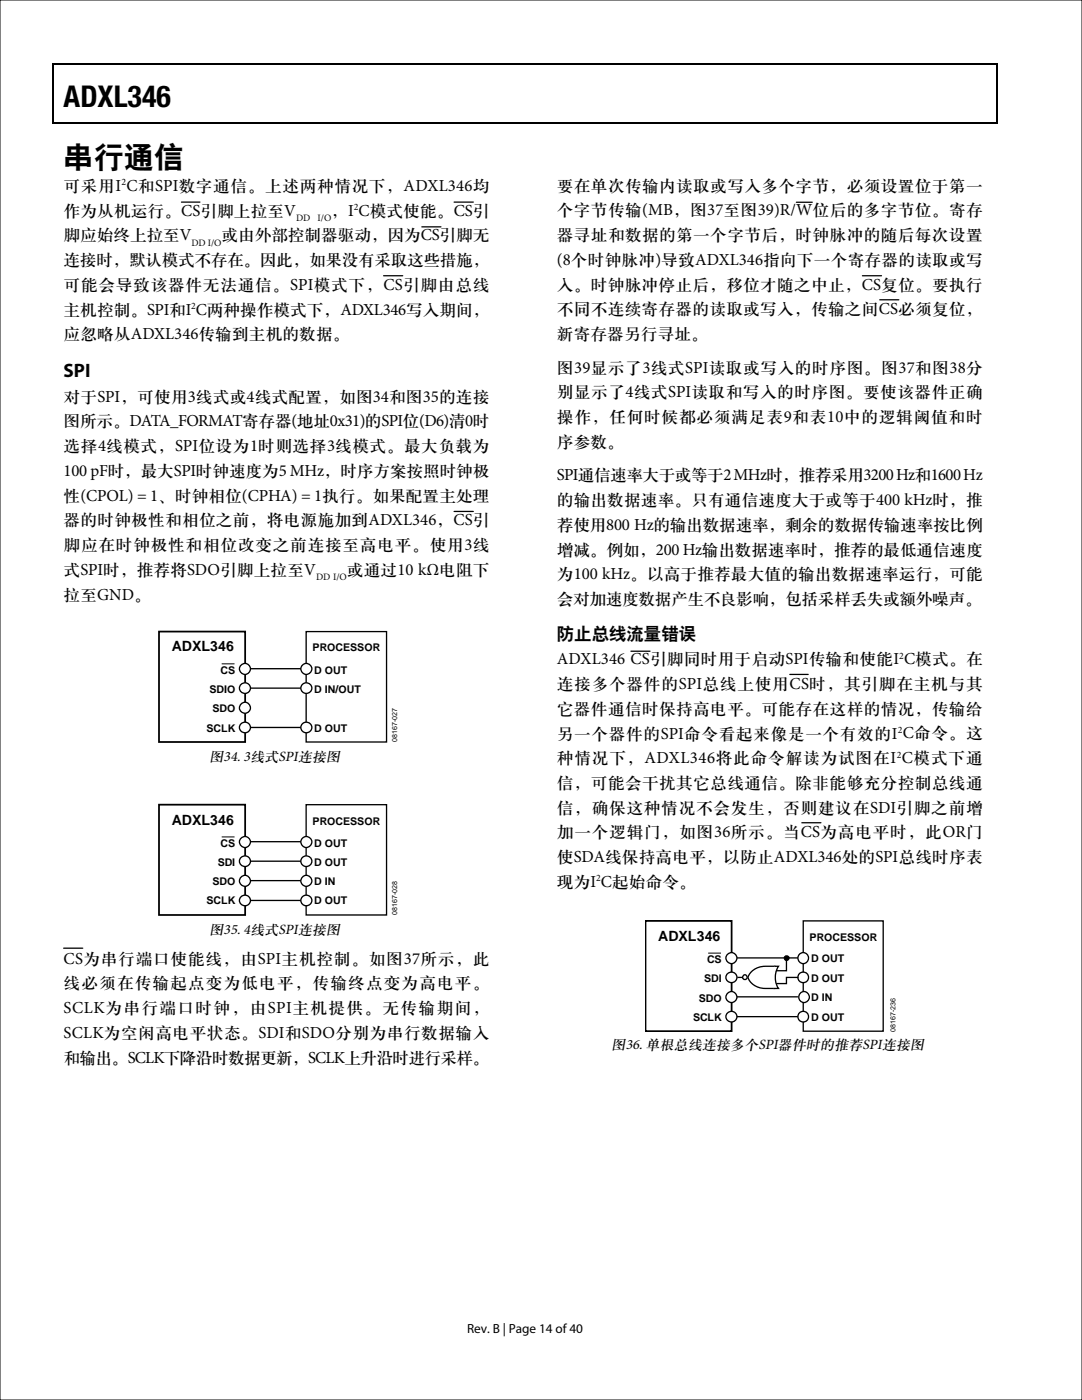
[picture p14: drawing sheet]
<svg xmlns="http://www.w3.org/2000/svg" width="216mm" height="279mm" viewBox="0 0 216 279" stroke-linecap="round" stroke-linejoin="round" font-family="sans-serif">
<defs><g id="words">
<text font-size="6" x="12.7" y="21.3">ADXL346</text>
<text font-size="6" fill="#080103" x="12.7" y="33.2">串行通信</text>
<text font-size="3.9" fill="#080103" x="12.7" y="75.2">SPI</text>
<text font-size="3.5" fill="#080103" x="111.1" y="127.6">防止总线流量错误</text>
<g font-size="3.4" fill="#080103">
<text x="12.7" y="38.1">可采用I C和SPI数字通信。上述两种情况下，ADXL346均</text>
<text x="111.1" y="38">要在单次传输内读取或写入多个字节，必须设置位于第一</text>
<text x="12.7" y="48">脚应始终上拉至V</text>
<text x="12.7" y="43">作为从机运行。CS引脚上拉至V</text>
<text x="44.2" y="48">或由外部控制器驱动，因为CS引脚无</text>
<text x="66.1" y="43">，I C模式使能。CS引</text>
<text x="111.1" y="43">个字节传输(MB，图37至图39)R/W位后的多字节位。寄存</text>
<text x="111.1" y="47.9">器寻址和数据的第一个字节后，时钟脉冲的随后每次设置</text>
<text x="12.7" y="52.9">连接时，默认模式不存在。因此，如果没有采取这些措施，</text>
<text x="111.1" y="52.8">(8个时钟脉冲)导致ADXL346指向下一个寄存器的读取或写</text>
<text x="12.7" y="57.9">可能会导致该器件无法通信。SPI模式下，CS引脚由总线</text>
<text x="111.1" y="57.8">入。时钟脉冲停止后，移位才随之中止，CS复位。要执行</text>
<text x="12.7" y="62.8">主机控制。SPI和I C两种操作模式下，ADXL346写入期间，</text>
<text x="111.1" y="62.7">不同不连续寄存器的读取或写入，传输之间CS必须复位，</text>
<text x="12.7" y="67.7">应忽略从ADXL346传输到主机的数据。</text>
<text x="111.1" y="67.7">新寄存器另行寻址。</text>
<text x="111.1" y="74.4">图39显示了3线式SPI读取或写入的时序图。图37和图38分</text>
<text x="12.7" y="80.1">对于SPI，可使用3线式或4线式配置，如图34和图35的连接</text>
<text x="111.1" y="79.3">别显示了4线式SPI读取和写入的时序图。要使该器件正确</text>
<text x="12.7" y="85.1">图所示。DATA_FORMAT寄存器(地址0x31)的SPI位(D6)清0时</text>
<text x="111.1" y="84.2">操作，任何时候都必须满足表9和表10中的逻辑阈值和时</text>
<text x="111.1" y="89.2">序参数。</text>
<text x="12.7" y="90">选择4线模式，SPI位设为1时则选择3线模式。最大负载为</text>
<text x="12.7" y="95">100 pF时，最大SPI时钟速度为5 MHz，时序方案按照时钟极</text>
<text x="111.1" y="95.9">SPI通信速率大于或等于2 MHz时，推荐采用3200 Hz和1600Hz</text>
<text x="12.7" y="99.9">性(CPOL) = 1、时钟相位(CPHA) = 1执行。如果配置主处理</text>
<text x="111.1" y="100.8">的输出数据速率。只有通信速度大于或等于400 kHz时，推</text>
<text x="12.7" y="104.8">器的时钟极性和相位之前，将电源施加到ADXL346，CS引</text>
<text x="111.1" y="105.8">荐使用800 Hz的输出数据速率，剩余的数据传输速率按比例</text>
<text x="12.7" y="109.8">脚应在时钟极性和相位改变之前连接至高电平。使用3线</text>
<text x="111.1" y="110.7">增减。例如，200 Hz输出数据速率时，推荐的最低通信速度</text>
<text x="12.7" y="114.7">式SPI时，推荐将SDO引脚上拉至V</text>
<text x="12.7" y="119.7">拉至GND。</text>
<text x="69.2" y="114.7">或通过10 kΩ电阻下</text>
<text x="111.1" y="115.6">为100 kHz。以高于推荐最大值的输出数据速率运行，可能</text>
<text x="111.1" y="120.6">会对加速度数据产生不良影响，包括采样丢失或额外噪声。</text>
<text x="111.1" y="137.5">连接多个器件的SPI总线上使用CS时，其引脚在主机与其</text>
<text x="111.1" y="132.6">ADXL346 CS引脚同时用于启动SPI传输和使能I C模式。在</text>
<text x="111.1" y="142.4">它器件通信时保持高电平。可能存在这样的情况，传输给</text>
<text x="111.1" y="147.4">另一个器件的SPI命令看起来像是一个有效的I C命令。这</text>
<text x="111.1" y="152.3">种情况下，ADXL346将此命令解读为试图在I C模式下通</text>
<text x="111.1" y="157.3">信，可能会干扰其它总线通信。除非能够充分控制总线通</text>
<text x="111.1" y="162.2">信，确保这种情况不会发生，否则建议在SDI引脚之前增</text>
<text x="111.1" y="167.1">加一个逻辑门，如图36所示。当CS为高电平时，此OR门</text>
<text x="111.1" y="172.1">使SDA线保持高电平，以防止ADXL346处的SPI总线时序表</text>
<text x="111.1" y="177">现为I C起始命令。</text>
<text x="12.7" y="192.3">CS为串行端口使能线，由SPI主机控制。如图37所示，此</text>
<text x="12.7" y="197.3">线必须在传输起点变为低电平，传输终点变为高电平。</text>
<text x="12.7" y="202.2">SCLK为串行端口时钟，由SPI主机提供。无传输期间，</text>
<text x="12.7" y="207.1">SCLK为空闲高电平状态。SDI和SDO分别为串行数据输入</text>
<text x="12.7" y="212.1">和输出。SCLK下降沿时数据更新，SCLK上升沿时进行采样。</text>
</g>
<g font-size="2.9">
<text x="41.8" y="151.9">图34. 3线式SPI连接图</text>
<text x="41.8" y="186.4">图35. 4线式SPI连接图</text>
<text x="122" y="209.4">图36. 单根总线连接多个SPI器件时的推荐SPI连接图</text>
</g>
<g font-size="2.8">
<text x="34.3" y="130">ADXL346</text>
<text x="34.3" y="164.5">ADXL346</text>
<text x="131.4" y="187.7">ADXL346</text>
</g>
<text font-size="2.6" x="93.2" y="266">Rev. B | Page 14 of 40</text>
<g font-size="2.1">
<text x="62.4" y="130">PROCESSOR</text>
<text x="44" y="134.5">CS</text>
<text x="62.7" y="134.5">D OUT</text>
<text x="41.8" y="138.2">SDIO</text>
<text x="42.4" y="142.2">SDO</text>
<text x="62.7" y="138.2">D IN/OUT</text>
<text x="41.2" y="146">SCLK</text>
<text x="62.7" y="146">D OUT</text>
<text x="62.4" y="164.5">PROCESSOR</text>
<text x="43.5" y="172.8">SDI</text>
<text x="44" y="169">CS</text>
<text x="62.7" y="169">D OUT</text>
<text x="62.7" y="172.8">D OUT</text>
<text x="42.4" y="176.7">SDO</text>
<text x="62.7" y="176.7">D IN</text>
<text x="41.2" y="180.5">SCLK</text>
<text x="62.7" y="180.5">D OUT</text>
<text x="161.5" y="187.7">PROCESSOR</text>
<text x="161.9" y="192">D OUT</text>
<text x="140.5" y="196">SDI</text>
<text x="141.1" y="192.2">CS</text>
<text x="161.9" y="196">D OUT</text>
<text x="138.3" y="203.7">SCLK</text>
<text x="139.4" y="199.9">SDO</text>
<text x="161.9" y="199.8">D IN</text>
<text x="161.9" y="203.7">D OUT</text>
</g>
<g font-size="2" fill="#080103">
<text x="24.2" y="37">2</text>
<text x="70.6" y="41.9">2</text>
<text x="59.1" y="44.1">DD</text>
<text x="63.3" y="44.1">I/O</text>
<text x="38.2" y="49.1">DD I/O</text>
<text x="38.2" y="61.7">2</text>
<text x="63.1" y="115.8">DD I/O</text>
<text x="179.4" y="131.4">2</text>
<text x="179.2" y="146.3">2</text>
<text x="179" y="151.2">2</text>
<text x="119" y="175.9">2</text>
</g>
<g font-size="1.4">
<text x="79.2" y="148.1" transform="rotate(-90 79.2 148.1)">08167-027</text>
<text x="79.2" y="182.6" transform="rotate(-90 79.2 182.6)">08167-028</text>
<text x="178.7" y="205.9" transform="rotate(-90 178.7 205.9)">08167-236</text>
</g>
</g></defs>
<path d="M10.5 12.7h.3v1h-.3zM198.8 12.7h.2v1h-.2zM198.8 12.7h.2v.3h-.2zM198.8 24.4h.2v.3h-.2z" fill="#000"/>
<path d="M10.5 12.8h188.3M10.7 13.7v11M198.9 13.7v11M10.5 24.5h188.3M36.2 40.3h3.7M76.5 55h3.9M84.2 45.3h3.8M90.6 40.3h3.8M90.6 102.1h3.8" fill="none" stroke="#000" stroke-width=".25"/>
<path d="M31.7 126h17.2v22.1h-17.2z" fill="none" stroke="#000" stroke-width=".35"/>
<path d="M49.8 133.5h10.3M49.8 137.3h10.3M61.1 126h16v22.1h-16zM49.8 145.2h10.3" fill="none" stroke="#000" stroke-width=".26"/>
<circle cx="48.9" cy="141.3" r="1.09" fill="#fff"/>
<circle cx="48.9" cy="141.3" r="1.09" fill="none" stroke="#000" stroke-width=".26"/>
<circle cx="48.9" cy="137.3" r="1.07" fill="#fff"/>
<circle cx="48.9" cy="137.3" r="1.07" fill="none" stroke="#000" stroke-width=".26"/>
<circle cx="48.9" cy="133.5" r="1.09" fill="#fff"/>
<circle cx="48.9" cy="133.5" r="1.09" fill="none" stroke="#000" stroke-width=".26"/>
<circle cx="48.9" cy="145.2" r="1.07" fill="#fff"/>
<circle cx="48.9" cy="145.2" r="1.07" fill="none" stroke="#000" stroke-width=".26"/>
<circle cx="61.1" cy="137.3" r="1.08" fill="#fff"/>
<circle cx="61.1" cy="137.3" r="1.08" fill="none" stroke="#000" stroke-width=".26"/>
<circle cx="61.1" cy="133.5" r="1.1" fill="#fff"/>
<circle cx="61.1" cy="133.5" r="1.1" fill="none" stroke="#000" stroke-width=".26"/>
<circle cx="61.1" cy="145.2" r="1.08" fill="#fff"/>
<g fill="none" stroke="#000" stroke-width=".26">
<path d="M49.8 168h10.3M49.8 171.9h10.3M49.8 175.7h10.3M49.8 179.7h10.3M61.1 160.6h16v22h-16z"/>
<circle cx="61.1" cy="145.2" r="1.08"/>
</g>
<path d="M44.2 132.5h2.6" fill="none" stroke="#000" stroke-width=".2"/>
<path d="M31.7 160.6h17.2v22h-17.2z" fill="none" stroke="#000" stroke-width=".35"/>
<circle cx="48.9" cy="175.8" r="1.09" fill="#fff"/>
<circle cx="48.9" cy="175.8" r="1.09" fill="none" stroke="#000" stroke-width=".26"/>
<circle cx="48.9" cy="171.9" r="1.07" fill="#fff"/>
<circle cx="48.9" cy="171.9" r="1.07" fill="none" stroke="#000" stroke-width=".26"/>
<circle cx="48.9" cy="168" r="1.09" fill="#fff"/>
<circle cx="48.9" cy="168" r="1.09" fill="none" stroke="#000" stroke-width=".26"/>
<circle cx="48.9" cy="179.7" r="1.07" fill="#fff"/>
<circle cx="48.9" cy="179.7" r="1.07" fill="none" stroke="#000" stroke-width=".26"/>
<circle cx="61.1" cy="175.8" r="1.1" fill="#fff"/>
<circle cx="61.1" cy="175.8" r="1.1" fill="none" stroke="#000" stroke-width=".26"/>
<circle cx="61.1" cy="171.9" r="1.08" fill="#fff"/>
<circle cx="61.1" cy="171.9" r="1.08" fill="none" stroke="#000" stroke-width=".26"/>
<circle cx="61.1" cy="168" r="1.1" fill="#fff"/>
<circle cx="61.1" cy="168" r="1.1" fill="none" stroke="#000" stroke-width=".26"/>
<circle cx="61.1" cy="179.7" r="1.08" fill="#fff"/>
<g fill="none" stroke="#000" stroke-width=".26">
<path d="M146.9 191.2h12.3M146.9 198.9h12.3M160.3 183.8h15.9v22h-15.9zM146.9 202.9h12.3"/>
<circle cx="61.1" cy="179.7" r="1.08"/>
</g>
<path d="M44.2 167h2.6" fill="none" stroke="#000" stroke-width=".2"/>
<path d="M158.9 40.4h3.2M172.1 55h3.8M175.5 59.8h3.9M157.6 134.6h3.7M160 164.2h3.8M12.7 189.2h3.8" fill="none" stroke="#000" stroke-width=".25"/>
<path d="M128.8 183.8h17.2v22h-17.2z" fill="none" stroke="#000" stroke-width=".35"/>
<circle cx="146" cy="199" r="1.09" fill="#fff"/>
<circle cx="146" cy="199" r="1.09" fill="none" stroke="#000" stroke-width=".26"/>
<circle cx="160.4" cy="199" r="1.08" fill="#fff"/>
<circle cx="160.4" cy="199" r="1.08" fill="none" stroke="#000" stroke-width=".26"/>
<circle cx="146" cy="195" r="1.07" fill="#fff"/>
<circle cx="146" cy="195" r="1.07" fill="none" stroke="#000" stroke-width=".26"/>
<circle cx="146" cy="191.2" r="1.09" fill="#fff"/>
<circle cx="146" cy="191.2" r="1.09" fill="none" stroke="#000" stroke-width=".26"/>
<circle cx="146" cy="202.9" r="1.07" fill="#fff"/>
<circle cx="146" cy="202.9" r="1.07" fill="none" stroke="#000" stroke-width=".26"/>
<circle cx="160.3" cy="195" r="1.06" fill="#fff"/>
<circle cx="160.3" cy="195" r="1.06" fill="none" stroke="#000" stroke-width=".26"/>
<circle cx="160.3" cy="191.2" r="1.08" fill="#fff"/>
<circle cx="160.3" cy="191.2" r="1.08" fill="none" stroke="#000" stroke-width=".26"/>
<circle cx="160.3" cy="202.9" r="1.07" fill="#fff"/>
<g fill="none" stroke="#000" stroke-width=".26">
<path d="M147.1 195.1h1.2M156.9 191.2v2.5h-2.1M159.3 195.1h-2.4v1.2h-2.1"/>
<circle cx="160.3" cy="202.9" r="1.07"/>
</g>
<path d="M141.3 190.2h2.6" fill="none" stroke="#000" stroke-width=".2"/>
<circle cx="148.7" cy="195" r=".47" fill="#fff"/>
<circle cx="148.7" cy="195" r=".47" fill="none" stroke="#000" stroke-width=".26"/>
<g fill="#fff" stroke="#000" stroke-width=".26">
<path d="M150.1 193.7a3.9 3.9 0 0 1 2.6-.9h2v4.5a5.9 5.9 0 0 1-4.6-.9l-.4-.4a1.08 1.08 0 0 1 0-1.8z" fill-rule="evenodd"/>
<path d="M154.5 192.8h.8a4.2 4.2 0 0 0 0 4.5h-1z" fill-rule="evenodd"/>
</g>
<circle cx="157" cy="191.2" r=".49" fill="#000"/>
<circle cx="157" cy="191.2" r=".49" fill="none" stroke="#000" stroke-width=".2"/>
<path d="M125.9 130h3.8" fill="none" stroke="#000" stroke-width=".25"/>
<path d="M0 0h215.9v279.4h-215.9z" fill="none" stroke="#0b0205" stroke-width=".2"/>
<use href="#words"/>
</svg>
